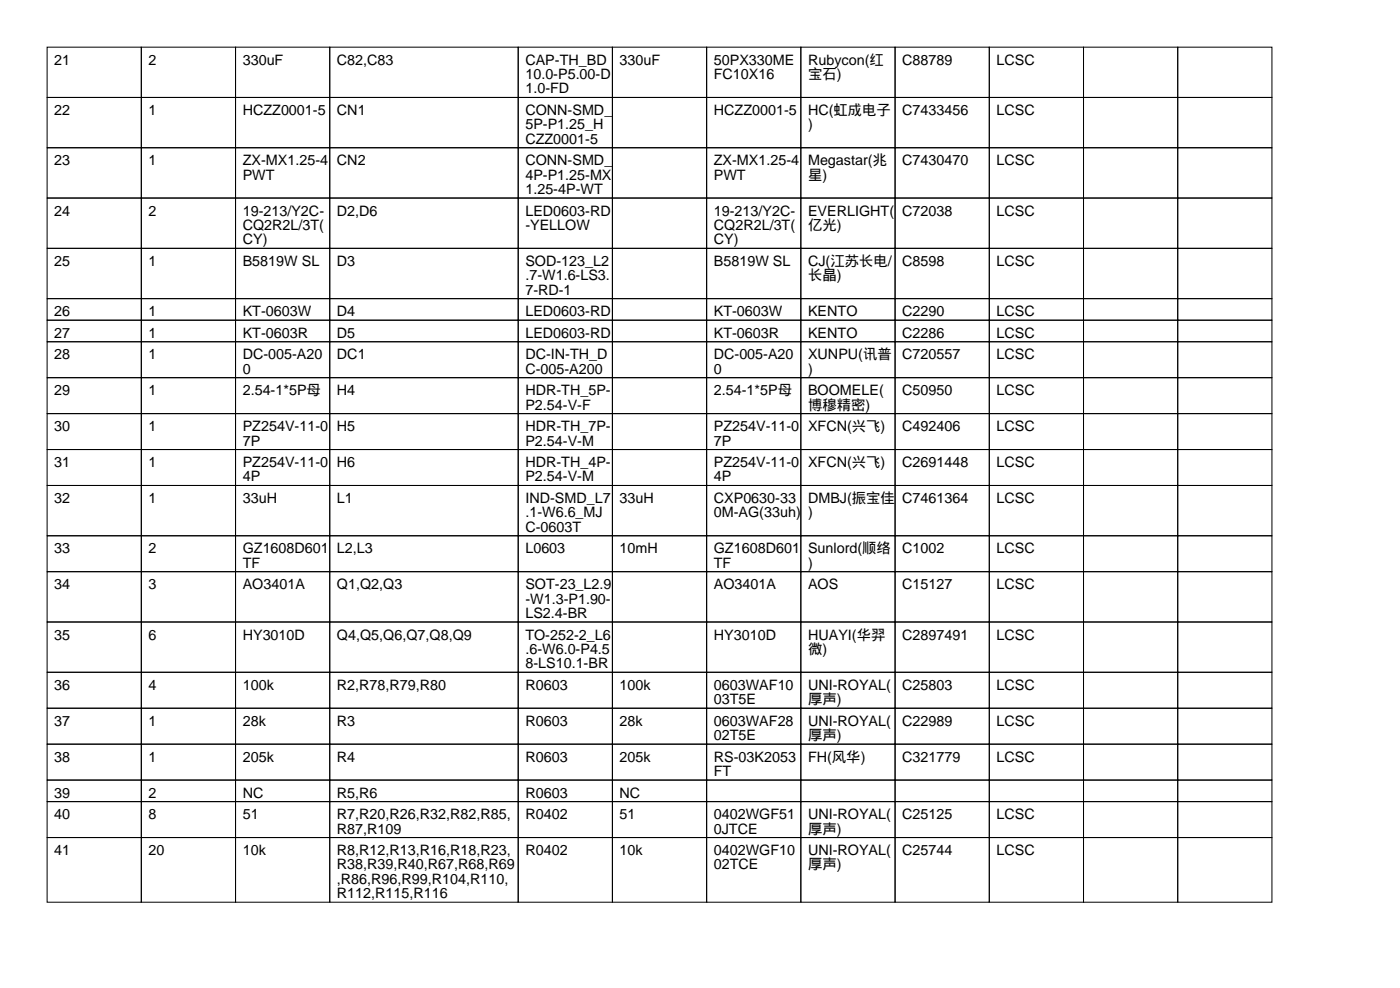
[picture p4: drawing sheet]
<svg xmlns="http://www.w3.org/2000/svg" width="297mm" height="210mm" viewBox="0 0 297 210" stroke-linecap="round" stroke-linejoin="round" font-family="sans-serif">
<defs><g id="words">
<g font-size="3">
<text x="11.5" y="13.7">21</text>
<text x="31.5" y="13.7">2</text>
<text x="51.5" y="13.7">330uF</text>
<text x="71.5" y="13.7">C82,C83</text>
<text x="111.5" y="13.7">CAP-TH_BD</text>
<text x="111.5" y="16.8">10.0-P5.00-D</text>
<text x="131.5" y="13.7">330uF</text>
<text x="151.5" y="13.7">50PX330ME</text>
<text x="151.5" y="16.8">FC10X16</text>
<text x="171.5" y="13.7">Rubycon(红</text>
<text x="171.5" y="16.8">宝石)</text>
<text x="191.5" y="13.7">C88789</text>
<text x="211.5" y="13.7">LCSC</text>
<text x="111.5" y="19.8">1.0-FD</text>
<text x="11.5" y="24.4">22</text>
<text x="31.5" y="24.4">1</text>
<text x="51.5" y="24.4">HCZZ0001-5</text>
<text x="71.5" y="24.4">CN1</text>
<text x="111.5" y="24.4">CONN-SMD_</text>
<text x="111.5" y="27.4">5P-P1.25_H</text>
<text x="151.5" y="24.4">HCZZ0001-5</text>
<text x="171.5" y="24.4">HC(虹成电子</text>
<text x="171.5" y="27.4">)</text>
<text x="191.5" y="24.4">C7433456</text>
<text x="211.5" y="24.4">LCSC</text>
<text x="11.5" y="35.1">23</text>
<text x="31.5" y="35.1">1</text>
<text x="51.5" y="35.1">ZX-MX1.25-4</text>
<text x="71.5" y="35.1">CN2</text>
<text x="111.5" y="30.5">CZZ0001-5</text>
<text x="111.5" y="35.1">CONN-SMD_</text>
<text x="151.5" y="35.1">ZX-MX1.25-4</text>
<text x="171.5" y="35.1">Megastar(兆</text>
<text x="191.5" y="35.1">C7430470</text>
<text x="211.5" y="35.1">LCSC</text>
<text x="51.5" y="38.1">PWT</text>
<text x="111.5" y="38.1">4P-P1.25-MX</text>
<text x="111.5" y="41.2">1.25-4P-WT</text>
<text x="151.5" y="38.1">PWT</text>
<text x="171.5" y="38.1">星)</text>
<text x="11.5" y="45.7">24</text>
<text x="31.5" y="45.7">2</text>
<text x="51.5" y="45.7">19-213/Y2C-</text>
<text x="71.5" y="45.7">D2,D6</text>
<text x="111.5" y="45.7">LED0603-RD</text>
<text x="151.5" y="45.7">19-213/Y2C-</text>
<text x="171.5" y="45.7">EVERLIGHT(</text>
<text x="191.5" y="45.7">C72038</text>
<text x="211.5" y="45.7">LCSC</text>
<text x="51.5" y="48.8">CQ2R2L/3T(</text>
<text x="51.5" y="51.8">CY)</text>
<text x="111.5" y="48.8">-YELLOW</text>
<text x="151.5" y="48.8">CQ2R2L/3T(</text>
<text x="151.5" y="51.8">CY)</text>
<text x="171.5" y="48.8">亿光)</text>
<text x="11.5" y="56.4">25</text>
<text x="31.5" y="56.4">1</text>
<text x="51.5" y="56.4">B5819W SL</text>
<text x="71.5" y="56.4">D3</text>
<text x="111.5" y="56.4">SOD-123_L2</text>
<text x="111.5" y="59.4">.7-W1.6-LS3.</text>
<text x="151.5" y="56.4">B5819W SL</text>
<text x="171.5" y="56.4">CJ(江苏长电/</text>
<text x="171.5" y="59.4">长晶)</text>
<text x="191.5" y="56.4">C8598</text>
<text x="211.5" y="56.4">LCSC</text>
<text x="111.5" y="62.5">7-RD-1</text>
<text x="11.5" y="67.1">26</text>
<text x="11.5" y="71.6">27</text>
<text x="31.5" y="67.1">1</text>
<text x="31.5" y="71.6">1</text>
<text x="51.5" y="67.1">KT-0603W</text>
<text x="51.5" y="71.6">KT-0603R</text>
<text x="71.5" y="67.1">D4</text>
<text x="71.5" y="71.6">D5</text>
<text x="111.5" y="67.1">LED0603-RD</text>
<text x="111.5" y="71.6">LED0603-RD</text>
<text x="151.5" y="67.1">KT-0603W</text>
<text x="151.5" y="71.6">KT-0603R</text>
<text x="171.5" y="67.1">KENTO</text>
<text x="171.5" y="71.6">KENTO</text>
<text x="191.5" y="67.1">C2290</text>
<text x="191.5" y="71.6">C2286</text>
<text x="211.5" y="67.1">LCSC</text>
<text x="211.5" y="71.6">LCSC</text>
<text x="11.5" y="76.2">28</text>
<text x="31.5" y="76.2">1</text>
<text x="51.5" y="76.2">DC-005-A20</text>
<text x="71.5" y="76.2">DC1</text>
<text x="111.5" y="76.2">DC-IN-TH_D</text>
<text x="151.5" y="76.2">DC-005-A20</text>
<text x="171.5" y="76.2">XUNPU(讯普</text>
<text x="191.5" y="76.2">C720557</text>
<text x="211.5" y="76.2">LCSC</text>
<text x="11.5" y="83.8">29</text>
<text x="31.5" y="83.8">1</text>
<text x="51.5" y="79.3">0</text>
<text x="51.5" y="83.8">2.54-1*5P母</text>
<text x="71.5" y="83.8">H4</text>
<text x="111.5" y="79.3">C-005-A200</text>
<text x="111.5" y="83.8">HDR-TH_5P-</text>
<text x="151.5" y="79.3">0</text>
<text x="151.5" y="83.8">2.54-1*5P母</text>
<text x="171.5" y="79.3">)</text>
<text x="171.5" y="83.8">BOOMELE(</text>
<text x="191.5" y="83.8">C50950</text>
<text x="211.5" y="83.8">LCSC</text>
<text x="111.5" y="86.9">P2.54-V-F</text>
<text x="171.5" y="86.9">博穆精密)</text>
<text x="11.5" y="91.4">30</text>
<text x="31.5" y="91.4">1</text>
<text x="51.5" y="91.4">PZ254V-11-0</text>
<text x="51.5" y="94.5">7P</text>
<text x="71.5" y="91.4">H5</text>
<text x="111.5" y="91.4">HDR-TH_7P-</text>
<text x="111.5" y="94.5">P2.54-V-M</text>
<text x="151.5" y="91.4">PZ254V-11-0</text>
<text x="151.5" y="94.5">7P</text>
<text x="171.5" y="91.4">XFCN(兴飞)</text>
<text x="191.5" y="91.4">C492406</text>
<text x="211.5" y="91.4">LCSC</text>
<text x="11.5" y="99.1">31</text>
<text x="31.5" y="99.1">1</text>
<text x="51.5" y="99.1">PZ254V-11-0</text>
<text x="71.5" y="99.1">H6</text>
<text x="111.5" y="99.1">HDR-TH_4P-</text>
<text x="151.5" y="99.1">PZ254V-11-0</text>
<text x="171.5" y="99.1">XFCN(兴飞)</text>
<text x="191.5" y="99.1">C2691448</text>
<text x="211.5" y="99.1">LCSC</text>
<text x="11.5" y="106.7">32</text>
<text x="31.5" y="106.7">1</text>
<text x="51.5" y="102.1">4P</text>
<text x="51.5" y="106.7">33uH</text>
<text x="71.5" y="106.7">L1</text>
<text x="111.5" y="102.1">P2.54-V-M</text>
<text x="111.5" y="106.7">IND-SMD_L7</text>
<text x="131.5" y="106.7">33uH</text>
<text x="151.5" y="102.1">4P</text>
<text x="151.5" y="106.7">CXP0630-33</text>
<text x="171.5" y="106.7">DMBJ(振宝佳</text>
<text x="191.5" y="106.7">C7461364</text>
<text x="211.5" y="106.7">LCSC</text>
<text x="111.5" y="109.7">.1-W6.6_MJ</text>
<text x="111.5" y="112.8">C-0603T</text>
<text x="151.5" y="109.7">0M-AG(33uh)</text>
<text x="171.5" y="109.7">)</text>
<text x="11.5" y="117.4">33</text>
<text x="31.5" y="117.4">2</text>
<text x="51.5" y="117.4">GZ1608D601</text>
<text x="71.5" y="117.4">L2,L3</text>
<text x="111.5" y="117.4">L0603</text>
<text x="131.5" y="117.4">10mH</text>
<text x="151.5" y="117.4">GZ1608D601</text>
<text x="171.5" y="117.4">Sunlord(顺络</text>
<text x="191.5" y="117.4">C1002</text>
<text x="211.5" y="117.4">LCSC</text>
<text x="11.5" y="125">34</text>
<text x="31.5" y="125">3</text>
<text x="51.5" y="120.4">TF</text>
<text x="51.5" y="125">AO3401A</text>
<text x="71.5" y="125">Q1,Q2,Q3</text>
<text x="111.5" y="125">SOT-23_L2.9</text>
<text x="151.5" y="120.4">TF</text>
<text x="151.5" y="125">AO3401A</text>
<text x="171.5" y="120.4">)</text>
<text x="171.5" y="125">AOS</text>
<text x="191.5" y="125">C15127</text>
<text x="211.5" y="125">LCSC</text>
<text x="111.5" y="128">-W1.3-P1.90-</text>
<text x="111.5" y="131.1">LS2.4-BR</text>
<text x="11.5" y="135.6">35</text>
<text x="31.5" y="135.6">6</text>
<text x="51.5" y="135.6">HY3010D</text>
<text x="71.5" y="135.6">Q4,Q5,Q6,Q7,Q8,Q9</text>
<text x="111.5" y="135.6">TO-252-2_L6</text>
<text x="151.5" y="135.6">HY3010D</text>
<text x="171.5" y="135.6">HUAYI(华羿</text>
<text x="191.5" y="135.6">C2897491</text>
<text x="211.5" y="135.6">LCSC</text>
<text x="111.5" y="138.7">.6-W6.0-P4.5</text>
<text x="111.5" y="141.7">8-LS10.1-BR</text>
<text x="171.5" y="138.7">微)</text>
<text x="11.5" y="146.3">36</text>
<text x="31.5" y="146.3">4</text>
<text x="51.5" y="146.3">100k</text>
<text x="71.5" y="146.3">R2,R78,R79,R80</text>
<text x="111.5" y="146.3">R0603</text>
<text x="131.5" y="146.3">100k</text>
<text x="151.5" y="146.3">0603WAF10</text>
<text x="151.5" y="149.4">03T5E</text>
<text x="171.5" y="146.3">UNI-ROYAL(</text>
<text x="171.5" y="149.4">厚声)</text>
<text x="191.5" y="146.3">C25803</text>
<text x="211.5" y="146.3">LCSC</text>
<text x="11.5" y="153.9">37</text>
<text x="31.5" y="153.9">1</text>
<text x="51.5" y="153.9">28k</text>
<text x="71.5" y="153.9">R3</text>
<text x="111.5" y="153.9">R0603</text>
<text x="131.5" y="153.9">28k</text>
<text x="151.5" y="153.9">0603WAF28</text>
<text x="171.5" y="153.9">UNI-ROYAL(</text>
<text x="191.5" y="153.9">C22989</text>
<text x="211.5" y="153.9">LCSC</text>
<text x="11.5" y="161.5">38</text>
<text x="31.5" y="161.5">1</text>
<text x="51.5" y="161.5">205k</text>
<text x="71.5" y="161.5">R4</text>
<text x="111.5" y="161.5">R0603</text>
<text x="131.5" y="161.5">205k</text>
<text x="151.5" y="157">02T5E</text>
<text x="151.5" y="161.5">RS-03K2053</text>
<text x="171.5" y="157">厚声)</text>
<text x="171.5" y="161.5">FH(风华)</text>
<text x="191.5" y="161.5">C321779</text>
<text x="211.5" y="161.5">LCSC</text>
<text x="151.5" y="164.6">FT</text>
<text x="11.5" y="169.2">39</text>
<text x="11.5" y="173.7">40</text>
<text x="31.5" y="169.2">2</text>
<text x="31.5" y="173.7">8</text>
<text x="51.5" y="169.2">NC</text>
<text x="51.5" y="173.7">51</text>
<text x="71.5" y="169.2">R5,R6</text>
<text x="71.5" y="173.7">R7,R20,R26,R32,R82,R85,</text>
<text x="111.5" y="169.2">R0603</text>
<text x="111.5" y="173.7">R0402</text>
<text x="131.5" y="169.2">NC</text>
<text x="131.5" y="173.7">51</text>
<text x="151.5" y="173.7">0402WGF51</text>
<text x="171.5" y="173.7">UNI-ROYAL(</text>
<text x="191.5" y="173.7">C25125</text>
<text x="211.5" y="173.7">LCSC</text>
<text x="71.5" y="176.8">R87,R109</text>
<text x="151.5" y="176.8">0JTCE</text>
<text x="171.5" y="176.8">厚声)</text>
<text x="11.5" y="181.4">41</text>
<text x="31.5" y="181.4">20</text>
<text x="51.5" y="181.4">10k</text>
<text x="71.5" y="181.4">R8,R12,R13,R16,R18,R23,</text>
<text x="71.5" y="184.4">R38,R39,R40,R67,R68,R69</text>
<text x="111.5" y="181.4">R0402</text>
<text x="131.5" y="181.4">10k</text>
<text x="151.5" y="181.4">0402WGF10</text>
<text x="151.5" y="184.4">02TCE</text>
<text x="171.5" y="181.4">UNI-ROYAL(</text>
<text x="171.5" y="184.4">厚声)</text>
<text x="191.5" y="181.4">C25744</text>
<text x="211.5" y="181.4">LCSC</text>
<text x="71.5" y="187.5">,R86,R96,R99,R104,R110,</text>
<text x="71.5" y="190.5">R112,R115,R116</text>
</g>
</g></defs>
<g fill="none" stroke="#000" stroke-width=".21">
<path d="M10 10h20v10.7h-20zM30 10h20v10.7h-20zM50 10h20v10.7h-20zM70 10h40v10.7h-40zM110 10h20v10.7h-20zM130 10h20v10.7h-20zM150 10h20v10.7h-20zM170 10h20v10.7h-20zM190 10h20v10.7h-20zM210 10h20v10.7h-20zM230 10h20v10.7h-20zM250 10h20v10.7h-20z"/>
<path d="M10 20.7h20v10.6h-20zM10 31.3h20v10.7h-20zM30 20.7h20v10.6h-20zM30 31.3h20v10.7h-20zM50 20.7h20v10.6h-20zM50 31.3h20v10.7h-20zM70 20.7h40v10.6h-40zM70 31.3h40v10.7h-40zM110 20.7h20v10.6h-20zM110 31.3h20v10.7h-20zM130 20.7h20v10.6h-20zM130 31.3h20v10.7h-20z"/>
<path d="M150 20.7h20v10.6h-20zM150 31.3h20v10.7h-20zM170 20.7h20v10.6h-20zM170 31.3h20v10.7h-20zM190 20.7h20v10.6h-20zM190 31.3h20v10.7h-20zM210 20.7h20v10.6h-20zM210 31.3h20v10.7h-20zM230 20.7h20v10.6h-20zM230 31.3h20v10.7h-20zM250 20.7h20v10.6h-20zM250 31.3h20v10.7h-20z"/>
<path d="M10 42h20v10.7h-20zM10 52.7h20v10.6h-20zM30 42h20v10.7h-20zM30 52.7h20v10.6h-20zM50 42h20v10.7h-20zM50 52.7h20v10.6h-20zM70 42h40v10.7h-40zM70 52.7h40v10.6h-40zM110 42h20v10.7h-20zM110 52.7h20v10.6h-20zM130 42h20v10.7h-20zM130 52.7h20v10.6h-20z"/>
<path d="M150 42h20v10.7h-20zM150 52.7h20v10.6h-20zM170 42h20v10.7h-20zM170 52.7h20v10.6h-20zM190 42h20v10.7h-20zM190 52.7h20v10.6h-20zM210 42h20v10.7h-20zM210 52.7h20v10.6h-20zM230 42h20v10.7h-20zM230 52.7h20v10.6h-20zM250 42h20v10.7h-20zM250 52.7h20v10.6h-20z"/>
<path d="M10 63.3h20v4.6h-20zM10 67.9h20v4.6h-20zM10 72.5h20v7.6h-20zM30 63.3h20v4.6h-20zM30 67.9h20v4.6h-20zM30 72.5h20v7.6h-20zM50 63.3h20v4.6h-20zM50 67.9h20v4.6h-20zM50 72.5h20v7.6h-20zM70 63.3h40v4.6h-40zM70 67.9h40v4.6h-40zM70 72.5h40v7.6h-40z"/>
<path d="M110 63.3h20v4.6h-20zM110 67.9h20v4.6h-20zM110 72.5h20v7.6h-20zM130 63.3h20v4.6h-20zM130 67.9h20v4.6h-20zM130 72.5h20v7.6h-20zM150 63.3h20v4.6h-20zM150 67.9h20v4.6h-20zM150 72.5h20v7.6h-20zM170 63.3h20v4.6h-20zM170 67.9h20v4.6h-20zM170 72.5h20v7.6h-20z"/>
<path d="M190 63.3h20v4.6h-20zM190 67.9h20v4.6h-20zM190 72.5h20v7.6h-20zM210 63.3h20v4.6h-20zM210 67.9h20v4.6h-20zM210 72.5h20v7.6h-20zM230 63.3h20v4.6h-20zM230 67.9h20v4.6h-20zM230 72.5h20v7.6h-20zM250 63.3h20v4.6h-20zM250 67.9h20v4.6h-20zM250 72.5h20v7.6h-20z"/>
<path d="M10 80.1h20v7.6h-20zM10 87.7h20v7.6h-20zM10 95.3h20v7.7h-20zM30 80.1h20v7.6h-20zM30 87.7h20v7.6h-20zM30 95.3h20v7.7h-20zM50 80.1h20v7.6h-20zM50 87.7h20v7.6h-20zM50 95.3h20v7.7h-20zM70 80.1h40v7.6h-40zM70 87.7h40v7.6h-40zM70 95.3h40v7.7h-40z"/>
<path d="M110 80.1h20v7.6h-20zM110 87.7h20v7.6h-20zM110 95.3h20v7.7h-20zM130 80.1h20v7.6h-20zM130 87.7h20v7.6h-20zM130 95.3h20v7.7h-20zM150 80.1h20v7.6h-20zM150 87.7h20v7.6h-20zM150 95.3h20v7.7h-20zM170 80.1h20v7.6h-20zM170 87.7h20v7.6h-20zM170 95.3h20v7.7h-20z"/>
<path d="M190 80.1h20v7.6h-20zM190 87.7h20v7.6h-20zM190 95.3h20v7.7h-20zM210 80.1h20v7.6h-20zM210 87.7h20v7.6h-20zM210 95.3h20v7.7h-20zM230 80.1h20v7.6h-20zM230 87.7h20v7.6h-20zM230 95.3h20v7.7h-20zM250 80.1h20v7.6h-20zM250 87.7h20v7.6h-20zM250 95.3h20v7.7h-20z"/>
<path d="M10 103h20v10.6h-20zM10 113.6h20v7.7h-20zM30 103h20v10.6h-20zM30 113.6h20v7.7h-20zM50 103h20v10.6h-20zM50 113.6h20v7.7h-20zM70 103h40v10.6h-40zM70 113.6h40v7.7h-40zM110 103h20v10.6h-20zM110 113.6h20v7.7h-20zM130 103h20v10.6h-20zM130 113.6h20v7.7h-20z"/>
<path d="M150 103h20v10.6h-20zM150 113.6h20v7.7h-20zM170 103h20v10.6h-20zM170 113.6h20v7.7h-20zM190 103h20v10.6h-20zM190 113.6h20v7.7h-20zM210 103h20v10.6h-20zM210 113.6h20v7.7h-20zM230 103h20v10.6h-20zM230 113.6h20v7.7h-20zM250 103h20v10.6h-20zM250 113.6h20v7.7h-20z"/>
<path d="M10 121.3h20v10.6h-20zM10 131.9h20v10.7h-20zM30 121.3h20v10.6h-20zM30 131.9h20v10.7h-20zM50 121.3h20v10.6h-20zM50 131.9h20v10.7h-20zM70 121.3h40v10.6h-40zM70 131.9h40v10.7h-40zM110 121.3h20v10.6h-20zM110 131.9h20v10.7h-20zM130 121.3h20v10.6h-20zM130 131.9h20v10.7h-20z"/>
<path d="M150 121.3h20v10.6h-20zM150 131.9h20v10.7h-20zM170 121.3h20v10.6h-20zM170 131.9h20v10.7h-20zM190 121.3h20v10.6h-20zM190 131.9h20v10.7h-20zM210 121.3h20v10.6h-20zM210 131.9h20v10.7h-20zM230 121.3h20v10.6h-20zM230 131.9h20v10.7h-20zM250 121.3h20v10.6h-20zM250 131.9h20v10.7h-20z"/>
<path d="M10 142.6h20v7.6h-20zM10 150.2h20v7.6h-20zM10 157.8h20v7.6h-20zM30 142.6h20v7.6h-20zM30 150.2h20v7.6h-20zM30 157.8h20v7.6h-20zM50 142.6h20v7.6h-20zM50 150.2h20v7.6h-20zM50 157.8h20v7.6h-20zM70 142.6h40v7.6h-40zM70 150.2h40v7.6h-40zM70 157.8h40v7.6h-40z"/>
<path d="M110 142.6h20v7.6h-20zM110 150.2h20v7.6h-20zM110 157.8h20v7.6h-20zM130 142.6h20v7.6h-20zM130 150.2h20v7.6h-20zM130 157.8h20v7.6h-20zM150 142.6h20v7.6h-20zM150 150.2h20v7.6h-20zM150 157.8h20v7.6h-20zM170 142.6h20v7.6h-20zM170 150.2h20v7.6h-20zM170 157.8h20v7.6h-20z"/>
<path d="M190 142.6h20v7.6h-20zM190 150.2h20v7.6h-20zM190 157.8h20v7.6h-20zM210 142.6h20v7.6h-20zM210 150.2h20v7.6h-20zM210 157.8h20v7.6h-20zM230 142.6h20v7.6h-20zM230 150.2h20v7.6h-20zM230 157.8h20v7.6h-20zM250 142.6h20v7.6h-20zM250 150.2h20v7.6h-20zM250 157.8h20v7.6h-20z"/>
<path d="M10 165.4h20v4.6h-20zM10 170h20v7.6h-20zM10 177.6h20v13.8h-20zM30 165.4h20v4.6h-20zM30 170h20v7.6h-20zM30 177.6h20v13.8h-20zM50 165.4h20v4.6h-20zM50 170h20v7.6h-20zM50 177.6h20v13.8h-20zM70 165.4h40v4.6h-40zM70 170h40v7.6h-40zM70 177.6h40v13.8h-40z"/>
<path d="M110 165.4h20v4.6h-20zM110 170h20v7.6h-20zM110 177.6h20v13.8h-20zM130 165.4h20v4.6h-20zM130 170h20v7.6h-20zM130 177.6h20v13.8h-20zM150 165.4h20v4.6h-20zM150 170h20v7.6h-20zM150 177.6h20v13.8h-20zM170 165.4h20v4.6h-20zM170 170h20v7.6h-20zM170 177.6h20v13.8h-20z"/>
<path d="M190 165.4h20v4.6h-20zM190 170h20v7.6h-20zM190 177.6h20v13.8h-20zM210 165.4h20v4.6h-20zM210 170h20v7.6h-20zM210 177.6h20v13.8h-20zM230 165.4h20v4.6h-20zM230 170h20v7.6h-20zM230 177.6h20v13.8h-20zM250 165.4h20v4.6h-20zM250 170h20v7.6h-20zM250 177.6h20v13.8h-20z"/>
</g>
<use href="#words"/>
</svg>
